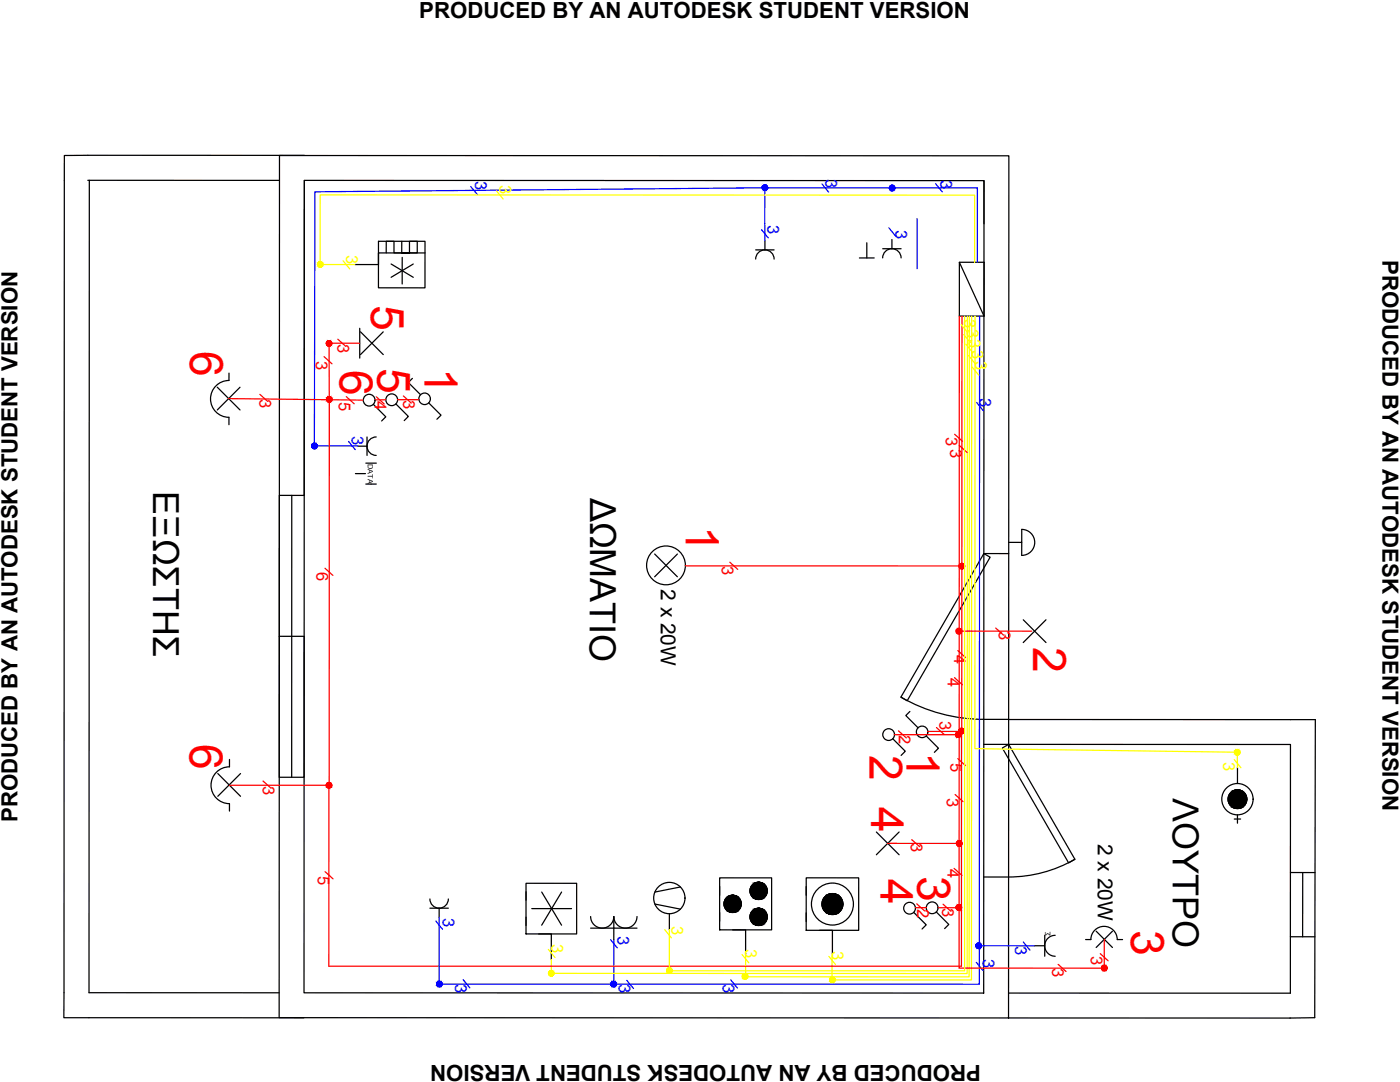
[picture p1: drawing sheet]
<svg xmlns="http://www.w3.org/2000/svg" width="279mm" height="216mm" viewBox="0 0 279 216" stroke-linecap="round" stroke-linejoin="round" font-family="sans-serif">
<defs><g id="words">
<text font-size="11" x="105.1" y="185.9">*</text>
<g font-size="9.2" fill="#f00">
<text x="74.1" y="60.9" transform="rotate(90 74.1 60.9)">5</text>
<text x="37.9" y="69.9" transform="rotate(90 37.9 69.9)">6</text>
<text x="67.8" y="73.8" transform="rotate(90 67.8 73.8)">6</text>
<text x="75.3" y="73.4" transform="rotate(90 75.3 73.4)">5</text>
<text x="84.7" y="73.5" transform="rotate(90 84.7 73.5)">1</text>
<text x="136.9" y="104.9" transform="rotate(90 136.9 104.9)">1</text>
<text x="206.2" y="129" transform="rotate(90 206.2 129)">2</text>
<text x="37.9" y="148.4" transform="rotate(90 37.9 148.4)">6</text>
<text x="180.9" y="150" transform="rotate(90 180.9 150)">1</text>
<text x="173.5" y="150.6" transform="rotate(90 173.5 150.6)">2</text>
<text x="173.8" y="161.1" transform="rotate(90 173.8 161.1)">4</text>
<text x="175.7" y="175.4" transform="rotate(90 175.7 175.4)">4</text>
<text x="183.1" y="174.8" transform="rotate(90 183.1 174.8)">3</text>
<text x="225.8" y="185.5" transform="rotate(90 225.8 185.5)">3</text>
</g>
<g font-size="7.2">
<text x="30.6" y="98" transform="rotate(90 30.6 98)">ΕΞΩΣΤΗΣ</text>
<text x="117.8" y="99.3" transform="rotate(90 117.8 99.3)">ΔΩΜΑΤΙΟ</text>
<text x="234" y="159.2" transform="rotate(90 234 159.2)">ΛΟΥΤΡΟ</text>
</g>
<g font-size="4.4">
<text x="83.7" y="3.5">PRODUCED BY AN AUTODESK STUDENT VERSION</text>
<text x="275.9" y="51.9" transform="rotate(90 275.9 51.9)">PRODUCED BY AN AUTODESK STUDENT VERSION</text>
<text x="3.5" y="164" transform="rotate(-90 3.5 164)">PRODUCED BY AN AUTODESK STUDENT VERSION</text>
<text x="195.8" y="212.4" transform="rotate(180 195.8 212.4)">PRODUCED BY AN AUTODESK STUDENT VERSION</text>
</g>
<g font-size="4.2">
<text x="131.9" y="117.6" transform="rotate(90 131.9 117.6)">2 x 20W</text>
<text x="219.1" y="168.4" transform="rotate(90 219.1 168.4)">2 x 20W</text>
</g>
<g font-size="3.3" fill="#00f">
<text x="164.7" y="35.8" transform="rotate(90 164.7 35.8)">3</text>
<text x="187.7" y="35.9" transform="rotate(90 187.7 35.9)">3</text>
<text x="94.8" y="36" transform="rotate(90 94.8 36)">3</text>
<text x="153.2" y="44.9" transform="rotate(90 153.2 44.9)">3</text>
<text x="178.7" y="46" transform="rotate(90 178.7 46)">3</text>
<text x="195.4" y="79.5" transform="rotate(90 195.4 79.5)">3</text>
<text x="70.2" y="87" transform="rotate(90 70.2 87)">3</text>
<text x="88.3" y="183.1" transform="rotate(90 88.3 183.1)">3</text>
<text x="123.2" y="186.8" transform="rotate(90 123.2 186.8)">3</text>
<text x="196.2" y="191.4" transform="rotate(90 196.2 191.4)">3</text>
<text x="202.6" y="188.7" transform="rotate(90 202.6 188.7)">3</text>
<text x="90.8" y="196.3" transform="rotate(90 90.8 196.3)">3</text>
<text x="123.5" y="196.4" transform="rotate(90 123.5 196.4)">3</text>
<text x="144.2" y="196.3" transform="rotate(90 144.2 196.3)">3</text>
</g>
<g font-size="3.3" fill="#ff0">
<text x="99.7" y="36.9" transform="rotate(90 99.7 36.9)">3</text>
<text x="69.1" y="50.9" transform="rotate(90 69.1 50.9)">3</text>
<text x="192.4" y="63.6" transform="rotate(90 192.4 63.6)">33</text>
<text x="193.4" y="67.5" transform="rotate(90 193.4 67.5)">33</text>
<text x="194.6" y="72.1" transform="rotate(90 194.6 72.1)">3</text>
<text x="244.1" y="152" transform="rotate(90 244.1 152)">3</text>
<text x="134" y="184.8" transform="rotate(90 134 184.8)">3</text>
<text x="110.1" y="188.3" transform="rotate(90 110.1 188.3)">3</text>
<text x="148.7" y="189.4" transform="rotate(90 148.7 189.4)">3</text>
<text x="166" y="189.7" transform="rotate(90 166 189.7)">3</text>
</g>
<g font-size="3.3" fill="#f00">
<text x="63.1" y="72" transform="rotate(90 63.1 72)">3</text>
<text x="67.4" y="68.6" transform="rotate(90 67.4 68.6)">3</text>
<text x="51.8" y="79.6" transform="rotate(90 51.8 79.6)">3</text>
<text x="67.6" y="80.1" transform="rotate(90 67.6 80.1)">5</text>
<text x="74.8" y="80.1" transform="rotate(90 74.8 80.1)">4</text>
<text x="80.5" y="79.8" transform="rotate(90 80.5 79.8)">3</text>
<text x="188.7" y="87.3" transform="rotate(90 188.7 87.3)">3</text>
<text x="189.6" y="89.5" transform="rotate(90 189.6 89.5)">3</text>
<text x="144.1" y="112.9" transform="rotate(90 144.1 112.9)">3</text>
<text x="63.1" y="114.1" transform="rotate(90 63.1 114.1)">6</text>
<text x="199.3" y="126" transform="rotate(90 199.3 126)">3</text>
<text x="190.4" y="130.6" transform="rotate(90 190.4 130.6)">4</text>
<text x="189.2" y="135.3" transform="rotate(90 189.2 135.3)">4</text>
<text x="187.5" y="143.8" transform="rotate(90 187.5 143.8)">3</text>
<text x="179.4" y="146.8" transform="rotate(90 179.4 146.8)">2</text>
<text x="189.7" y="152.3" transform="rotate(90 189.7 152.3)">5</text>
<text x="52.4" y="156.7" transform="rotate(90 52.4 156.7)">3</text>
<text x="189" y="159.2" transform="rotate(90 189 159.2)">3</text>
<text x="181.8" y="168.2" transform="rotate(90 181.8 168.2)">3</text>
<text x="189.1" y="173.3" transform="rotate(90 189.1 173.3)">4</text>
<text x="63.4" y="174.9" transform="rotate(90 63.4 174.9)">5</text>
<text x="183" y="181.3" transform="rotate(90 183 181.3)">2</text>
<text x="188" y="181.1" transform="rotate(90 188 181.1)">3</text>
<text x="217.7" y="190.7" transform="rotate(90 217.7 190.7)">3</text>
<text x="210" y="193.3" transform="rotate(90 210 193.3)">3</text>
</g>
<text font-size="1.5" x="73.4" y="92.6" transform="rotate(90 73.4 92.6)">DATA</text>
<text font-size="1.4" x="209.6" y="186.7" transform="rotate(-90 209.6 186.7)">Σ</text>
</g></defs>
<!-- layer: 0 -->
<g fill="none" stroke="#000" stroke-width=".25">
<path d="M17.5 36h38.3M17.8 36v162.1h37.9M55.8 31l145.5 .1v172h-145.6zM60.7 36h135.7l-.1 162.2-135.6-.1zM60.7 36v62.9l-5-.1v56.3h5v-28.1h-5M60.7 31h-47.9l-.1 172.1h48M196.4 36v8.7M58.2 98.8v56.3M196.3 110.5l1.3 .7-16.6 28.6-1.2-.7zM196.3 110.5h5M179.8 139.1a33.1 33.1 0 0 0 16.5 4.4h5M196.3 148.5h5"/>
<path d="M200 149.3l1.3-.8 13.2 23-1.2 .7zM201.3 148.5l56.2 .1v49.6h-56.2M201.3 143.6h61.2l-.1 59.5h-5M196.3 175h5M214.5 171.5a26.5 26.5 0 0 1-13.2 3.5M257.5 174.1h4.9M260 174.1v12.8M257.5 186.9h4.9M201.3 203.1h56.2"/>
</g>
<g fill="none" stroke="#000" stroke-width=".25">
<path d="M75.5 48.1h9.3v9.3h-9.3zM78.1 52.7l4.4 2.6M80.2 48.1v2.4h1.5v-2.4h1.6v2.4h-4.7v-2.4h-1.5v2.4M80.3 51.4v5.3M82.5 52.7l-4.4 2.6M84.8 50.5h-9.3v2.3h-4.7M150.8 51.7a1.84 1.84 0 0 1 1.9-1.8 1.84 1.84 0 0 1 1.8 1.8M152.7 48v1.9h-1.9M152.7 49.9h1.8M171.5 51.5h3M173 48.5v3M176.2 51.5a1.84 1.84 0 0 1 1.8-1.9 1.84 1.84 0 0 1 1.8 1.9"/>
<path d="M178 47.8v1.8h-1.8M178 49.6h1.8M191.5 52.3l4.9 10.8M196.4 52.3h-4.9v10.8h4.9M196.4 52.3v10.8M43.4 77.3l4.5 4.5M45.7 74.4v1.5a3.7 3.7 0 0 0-3.7 3.7 3.7 3.7 0 0 0 3.7 3.7v1.4M47.9 77.3l-4.5 4.5M71.8 65.5v6M72 66.2l4.5 4.6M76.5 66.2l-4.6 4.5M82.3 75.5l-.8 .8 2.4 2.5"/>
<path d="M70.9 94.5h2M71.4 89h1.8v1.9M73 96.6h2.1M73 92.4h2.1M73.2 87.2v1.8M74.5 80.7l2.5 2.5-.8 .8M75.1 87.2a1.84 1.84 0 0 0-1.9 1.8 1.84 1.84 0 0 0 1.9 1.9M79 80.6l2.5 2.5-.8 .8M85.6 80.4l2.4 2.4-.8 .9M130.7 110.5l4.5 4.6M135.2 110.6l-4.6 4.5M201.3 108.2h2.6v-2.6a2.6 2.6 0 0 1 2.6 2.6 2.6 2.6 0 0 1-2.6 2.6v-2.6"/>
<path d="M204.2 123.7l4.6 4.5M208.8 123.7l-4.6 4.5M43.5 154.4l4.5 4.5M45.8 151.5v1.5a3.7 3.7 0 0 0-3.7 3.7 3.7 3.7 0 0 0 3.7 3.7v1.4M48 154.4l-4.5 4.5M178.2 147.4l2.5 2.5-.9 .8M181.6 142l-.8 .8 2.4 2.4M184.8 146.9l2.5 2.4-.8 .8M247 153.2v3.1M85.8 179.4a1.84 1.84 0 0 0 1.8 1.8 1.84 1.84 0 0 0 1.9-1.8M135.8 177l-5.1 1M143.6 175.2h10.4v10.3h-10.4z"/>
<path d="M143.6 176.9v1.7M160.9 176.9v1.8M160.9 175.2h10.5v10.4h-10.5zM174.9 166l4.5 4.6M179.4 166l-4.5 4.6M246.3 163.4h1.3M247 162.6v1.7M85.8 181.2h3.7M87.6 181.2v1.9M107.5 186.4h2.5v5.1M117.9 182.9a2.32 2.32 0 0 0 2.3 2.3 2.32 2.32 0 0 0 2.3-2.3v4.6M117.9 185.2h9.2"/>
<path d="M122.5 182.9a2.32 2.32 0 0 0 2.3 2.3 2.32 2.32 0 0 0 2.3-2.3M130.7 180.4l5.1 1M133.6 182.3v3.2M143.6 182.1v1.7M146.2 185.5h2.6v5.3M160.9 182.1v1.8M163.5 185.6h2.6v5.3M182.4 182l2.4 2.5-.8 .9M186.9 182l2.5 2.5-.9 .8M206.4 188.7h2.1v2.1M208.5 186.6v2.1M210.6 186.6a2.09 2.09 0 0 0-2.1 2.1 2.09 2.09 0 0 0 2.1 2.1"/>
<path d="M216.7 187.5h1M217.7 187.5a2.63 2.63 0 0 1 2.6-2.7 2.63 2.63 0 0 1 2.7 2.7h1M218.8 185.8l3.2 3.3M222 185.8l-3.2 3.3"/>
<circle cx="73.7" cy="79.8" r="1.17"/>
<circle cx="78.2" cy="79.8" r="1.17"/>
<circle cx="84.7" cy="79.6" r="1.15"/>
<circle cx="132.9" cy="112.8" r="3.9"/>
<circle cx="177.3" cy="146.6" r="1.17"/>
<circle cx="184" cy="146" r="1.15"/>
<circle cx="247" cy="159.5" r="3.1"/>
<circle cx="247" cy="159.5" r="1.88"/>
<circle cx="133.6" cy="179.2" r="3.1"/>
<circle cx="151.4" cy="177.8" r="1.73"/>
<circle cx="146.2" cy="180.4" r="1.73"/>
<circle cx="151.4" cy="183" r="1.73"/>
<circle cx="166.1" cy="180.4" r="4.2"/>
<circle cx="166.1" cy="180.4" r="2.09"/>
<circle cx="181.5" cy="181.2" r="1.17"/>
<circle cx="186" cy="181.1" r="1.17"/>
</g>
<g fill="#000" stroke="#000" stroke-width=".2">
<path d="M246.8 157.6h.4zM165.9 178.3h.4zM246.6 161.3h.8zM165.7 182.5h.8z"/>
<path d="M246.8 157.6h.6zM246.6 157.6h.8z"/>
<path d="M246.6 157.6l.9 .1zM246.4 157.7h1.1z"/>
<path d="M246.4 157.7l1.3 .1zM246.2 157.8h1.5z"/>
<path d="M246.2 157.8h1.7zM246 157.8h1.9z"/>
<path d="M246 157.8l2.1 .2zM245.9 158l.1-.2 2.1 .2z"/>
<path d="M245.9 158l2.3 .1-.1-.1zM245.7 158.1l.2-.1 2.3 .1z"/>
<path d="M245.7 158.1l2.7 .1-.2-.1zM245.7 158.1l2.7 .1h-2.8z"/>
<path d="M245.6 158.2l2.9 .2-.1-.2zM245.6 158.2l2.9 .2h-3.1z"/>
<path d="M245.4 158.4l3.2 .1-.1-.1zM245.4 158.4l3.2 .1h-3.3z"/>
<path d="M245.3 158.5l3.4 .2-.1-.2zM245.3 158.5l3.4 .2h-3.5z"/>
<path d="M245.2 158.7l3.5 .2v-.2zM245.2 158.7l3.5 .2h-3.5z"/>
<path d="M245.2 158.9l3.6 .2-.1-.2zM245.2 158.9l3.6 .2h-3.7z"/>
<path d="M245.1 159.1l3.7 .2v-.2zM245.1 159.1l3.7 .2h-3.7z"/>
<path d="M245.1 159.9l3.6 .1 .1-.1zM245.1 159.9l3.6 .1h-3.5z"/>
<path d="M245.1 159.3l3.7 .2v-.2zM245.1 159.3l3.7 .2h-3.7z"/>
<path d="M245.1 159.7l3.7 .2v-.2zM245.1 159.7l3.7 .2h-3.7z"/>
<path d="M245.1 159.5l3.7 .2v-.2zM245.1 159.5l3.7 .2h-3.7z"/>
<path d="M146.1 178.6l.4 .1zM145.9 178.7h.6z"/>
<path d="M145.9 178.7h.8zM145.7 178.7h1z"/>
<path d="M145.7 178.7h1.2zM145.6 178.7h1.3z"/>
<path d="M145.6 178.7l1.4 .1zM145.4 178.8h1.6z"/>
<path d="M145.4 178.8l1.8 .1zM145.2 178.9l.2-.1 1.8 .1z"/>
<path d="M145.2 178.9l2.1 .1-.1-.1zM145.1 179l.1-.1 2.1 .1z"/>
<path d="M145.1 179l2.4 .2-.2-.2zM145 179.2l.1-.2 2.4 .2z"/>
<path d="M145 179.2l2.6 .1-.1-.1zM145 179.2l2.6 .1h-2.8z"/>
<path d="M144.8 179.3l2.9 .2-.1-.2zM144.8 179.3l2.9 .2h-3z"/>
<path d="M144.7 179.5l3.1 .1-.1-.1zM144.7 179.5l3.1 .1h-3.2z"/>
<path d="M144.6 179.6l3.2 .2v-.2zM144.6 179.6l3.2 .2h-3.2z"/>
<path d="M144.6 179.8l3.3 .2-.1-.2zM144.6 179.8l3.3 .2h-3.4z"/>
<path d="M144.5 180l3.4 .2v-.2zM144.5 180l3.4 .2h-3.4z"/>
<path d="M151.3 176l.4 .1zM151.1 176.1h.6z"/>
<path d="M151.1 176.1h.8zM150.9 176.1h1z"/>
<path d="M151.1 179.5h.6zM151.1 179.5h.4z"/>
<path d="M150.9 176.1l1.1 .1zM150.8 176.2h1.2z"/>
<path d="M150.9 179.4h1zM150.9 179.4l.8 .1z"/>
<path d="M150.8 176.2h1.4zM150.6 176.2h1.6z"/>
<path d="M150.8 179.4h1.2zM150.8 179.4h1.1z"/>
<path d="M150.6 176.2l1.8 .1zM150.4 176.3l.2-.1 1.8 .1z"/>
<path d="M150.6 179.3h1.6zM150.6 179.3l1.4 .1z"/>
<path d="M150.4 176.3l2.1 .1-.1-.1zM150.3 176.4l.1-.1 2.1 .1z"/>
<path d="M150.4 179.2h2zM150.4 179.2l1.8 .1z"/>
<path d="M150.3 176.4l2.4 .2-.2-.2zM150.1 176.6l.2-.2 2.4 .2z"/>
<path d="M150.3 179.1l2.1 .1 .1-.1zM150.3 179.1l2.1 .1h-2z"/>
<path d="M150.1 176.6l2.7 .1-.1-.1zM150.1 176.6l2.7 .1h-2.8z"/>
<path d="M150.1 179l2.4 .1 .2-.1zM150.1 179l2.4 .1h-2.2z"/>
<path d="M150 176.7l2.9 .2-.1-.2zM150 176.7l2.9 .2h-3z"/>
<path d="M150 178.8l2.7 .2 .1-.2zM150 178.8l2.7 .2h-2.6z"/>
<path d="M149.9 176.9l3.1 .1-.1-.1zM149.9 176.9l3.1 .1h-3.2z"/>
<path d="M149.9 178.7l2.9 .1 .1-.1zM149.9 178.7l2.9 .1h-2.8z"/>
<path d="M149.8 177l3.2 .2v-.2zM149.8 177l3.2 .2h-3.2z"/>
<path d="M149.8 178.5l3.1 .2 .1-.2zM149.8 178.5l3.1 .2h-3z"/>
<path d="M149.8 177.2l3.3 .2-.1-.2zM149.8 177.2l3.3 .2h-3.4z"/>
<path d="M149.8 178.3l3.2 .2v-.2zM149.8 178.3l3.2 .2h-3.2z"/>
<path d="M149.7 177.4l3.4 .2v-.2zM149.7 177.4l3.4 .2h-3.4z"/>
<path d="M149.7 178.1l3.3 .2 .1-.2zM149.7 178.1l3.3 .2h-3.2z"/>
<path d="M149.7 177.6l3.4 .2v-.2zM149.7 177.6l3.4 .2h-3.4z"/>
<path d="M149.7 178l3.4 .1v-.1zM149.7 178l3.4 .1h-3.4z"/>
<path d="M149.7 177.8l3.4 .2v-.2zM149.7 177.8l3.4 .2h-3.4z"/>
<path d="M165.9 178.3h.6zM165.7 178.3h.8z"/>
<path d="M165.7 178.3l1 .1zM165.5 178.4h1.2z"/>
<path d="M165.5 178.4l1.4 .1zM165.3 178.5h1.6z"/>
<path d="M165.3 178.5l1.8 .1zM165.1 178.6h2z"/>
<path d="M165.1 178.6l2.2 .1zM165 178.7l.1-.1 2.2 .1z"/>
<path d="M165 178.7l2.5 .1-.2-.1zM164.8 178.8l.2-.1 2.5 .1z"/>
<path d="M164.8 178.8l2.8 .1-.1-.1zM164.7 178.9l.1-.1 2.8 .1z"/>
<path d="M164.7 178.9l3.1 .2-.2-.2zM164.7 178.9l3.1 .2h-3.3z"/>
<path d="M164.5 179.1l3.4 .1-.1-.1zM164.5 179.1l3.4 .1h-3.5z"/>
<path d="M164.4 179.2l3.6 .2-.1-.2zM164.4 179.2l3.6 .2h-3.7z"/>
<path d="M164.3 179.4l3.8 .2-.1-.2zM164.3 179.4l3.8 .2h-3.9z"/>
<path d="M164.2 179.6l3.9 .2v-.2zM164.2 179.6l3.9 .2h-4z"/>
<path d="M164.1 179.8l4.1 .2-.1-.2zM164.1 179.8l4.1 .2h-4.1z"/>
<path d="M164.1 180l4.1 .2v-.2zM164.1 180l4.1 .2h-4.2z"/>
<path d="M246.6 161.3h.6zM246.8 161.3h.4z"/>
<path d="M246.4 161.3h1.1zM246.4 161.3h1z"/>
<path d="M246.2 161.2h1.5zM246.2 161.2l1.3 .1z"/>
<path d="M246 161.1h1.9zM246 161.1l1.7 .1z"/>
<path d="M245.9 161l2 .1 .2-.1zM245.9 161l2 .1h-1.9z"/>
<path d="M245.7 160.9l2.4 .1 .1-.1zM245.7 160.9l2.4 .1h-2.2z"/>
<path d="M245.6 160.7l2.6 .2 .2-.2zM245.6 160.7l2.6 .2h-2.5z"/>
<path d="M245.4 160.6l3 .1 .1-.1zM245.4 160.6l3 .1h-2.8z"/>
<path d="M245.3 160.4l3.2 .2 .1-.2zM245.3 160.4l3.2 .2h-3.1z"/>
<path d="M245.2 160.2l3.4 .2 .1-.2zM245.2 160.2l3.4 .2h-3.3z"/>
<path d="M245.2 160l3.5 .2v-.2zM245.2 160l3.5 .2h-3.5z"/>
<path d="M145.9 182.1h.6zM145.9 182.1h.4z"/>
<path d="M145.7 182h1zM145.7 182l.8 .1z"/>
<path d="M145.6 182h1.3zM145.6 182h1.1z"/>
<path d="M145.4 181.9h1.6zM145.4 181.9l1.5 .1z"/>
<path d="M145.2 181.8h2zM145.2 181.8l1.8 .1z"/>
<path d="M145.1 181.7l2.1 .1 .1-.1zM145.1 181.7l2.1 .1h-2z"/>
<path d="M145 181.5l2.3 .2 .2-.2zM145 181.5l2.3 .2h-2.2z"/>
<path d="M144.8 181.4l2.7 .1 .1-.1zM144.8 181.4l2.7 .1h-2.5z"/>
<path d="M144.7 181.3l2.9 .1 .1-.1zM144.7 181.3l2.9 .1h-2.8z"/>
<path d="M144.6 181.1l3.1 .2 .1-.2zM144.6 181.1l3.1 .2h-3z"/>
<path d="M144.6 180.9l3.2 .2v-.2zM144.6 180.9l3.2 .2h-3.2z"/>
<path d="M144.5 180.7l3.3 .2 .1-.2zM144.5 180.7l3.3 .2h-3.2z"/>
<path d="M144.5 180.2l3.4 .2v-.2zM144.5 180.2l3.4 .2h-3.4z"/>
<path d="M144.5 180.5l3.4 .2v-.2zM144.5 180.5l3.4 .2h-3.4z"/>
<path d="M144.5 180.4l3.4 .1v-.1zM144.5 180.4l3.4 .1h-3.4z"/>
<path d="M151.3 181.2h.4zM151.1 181.2h.6z"/>
<path d="M151.1 181.2l.8 .1zM150.9 181.3h1z"/>
<path d="M151.1 184.7h.6zM151.1 184.7h.4z"/>
<path d="M150.9 181.3h1.1zM150.8 181.3h1.2z"/>
<path d="M150.9 184.6h1zM150.9 184.6l.8 .1z"/>
<path d="M150.8 181.3l1.4 .1zM150.6 181.4h1.6z"/>
<path d="M150.8 184.6h1.2zM150.8 184.6h1.1z"/>
<path d="M150.6 181.4l1.8 .1zM150.4 181.5h2z"/>
<path d="M150.6 184.5h1.6zM150.6 184.5l1.4 .1z"/>
<path d="M150.4 181.5l2.1 .1-.1-.1zM150.3 181.6l.1-.1 2.1 .1z"/>
<path d="M150.4 184.4h2zM150.4 184.4l1.8 .1z"/>
<path d="M150.3 181.6l2.4 .2-.2-.2zM150.1 181.8l.2-.2 2.4 .2z"/>
<path d="M150.3 184.3l2.1 .1 .1-.1zM150.3 184.3l2.1 .1h-2z"/>
<path d="M150.1 181.8l2.7 .1-.1-.1zM150.1 181.8l2.7 .1h-2.8z"/>
<path d="M150.1 184.1l2.4 .2 .2-.2zM150.1 184.1l2.4 .2h-2.2z"/>
<path d="M150 181.9l2.9 .2-.1-.2zM150 181.9l2.9 .2h-3z"/>
<path d="M150 184l2.7 .1 .1-.1zM150 184l2.7 .1h-2.6z"/>
<path d="M149.9 182.1l3.1 .1-.1-.1zM149.9 182.1l3.1 .1h-3.2z"/>
<path d="M149.9 183.8l2.9 .2 .1-.2zM149.9 183.8l2.9 .2h-2.8z"/>
<path d="M149.8 182.2l3.2 .2v-.2zM149.8 182.2l3.2 .2h-3.2z"/>
<path d="M149.8 183.7l3.1 .1 .1-.1zM149.8 183.7l3.1 .1h-3z"/>
<path d="M149.8 182.4l3.3 .2-.1-.2zM149.8 182.4l3.3 .2h-3.4z"/>
<path d="M149.8 183.5l3.2 .2v-.2zM149.8 183.5l3.2 .2h-3.2z"/>
<path d="M149.7 182.6l3.4 .2v-.2zM149.7 182.6l3.4 .2h-3.4z"/>
<path d="M149.7 183.3l3.3 .2 .1-.2zM149.7 183.3l3.3 .2h-3.2z"/>
<path d="M149.7 182.8l3.4 .2v-.2zM149.7 182.8l3.4 .2h-3.4z"/>
<path d="M149.7 183.1l3.4 .2v-.2zM149.7 183.1l3.4 .2h-3.4z"/>
<path d="M149.7 183l3.4 .1v-.1zM149.7 183l3.4 .1h-3.4z"/>
<path d="M165.7 182.5h.6zM165.9 182.5h.4z"/>
<path d="M165.5 182.4h1.2zM165.5 182.4l1 .1z"/>
<path d="M165.3 182.3h1.6zM165.3 182.3l1.4 .1z"/>
<path d="M165.1 182.2h2zM165.1 182.2l1.8 .1z"/>
<path d="M165 182.1l2.1 .1 .2-.1zM165 182.1l2.1 .1z"/>
<path d="M164.8 182l2.5 .1 .2-.1zM164.8 182l2.5 .1h-2.3z"/>
<path d="M164.7 181.9l2.8 .1 .1-.1zM164.7 181.9l2.8 .1h-2.7z"/>
<path d="M164.5 181.7l3.1 .2 .2-.2zM164.5 181.7l3.1 .2h-2.9z"/>
<path d="M164.4 181.6l3.4 .1 .1-.1zM164.4 181.6l3.4 .1h-3.3z"/>
<path d="M164.3 181.4l3.6 .2 .1-.2zM164.3 181.4l3.6 .2h-3.5z"/>
<path d="M164.2 181.2l3.8 .2 .1-.2zM164.2 181.2l3.8 .2h-3.7z"/>
<path d="M164.1 181l4 .2v-.2zM164.1 181l4 .2h-3.9z"/>
<path d="M164.1 180.8l4 .2 .1-.2zM164.1 180.8l4 .2h-4z"/>
<path d="M164 180.2l4.2 .2v-.2zM164 180.2l4.2 .2h-4.2z"/>
<path d="M164 180.6l4.2 .2v-.2zM164 180.6l4.2 .2h-4.1z"/>
<path d="M164 180.4l4.2 .2v-.2zM164 180.4l4.2 .2h-4.2z"/>
</g>
<!-- layer: 0 -->
<g fill="none" stroke="#00f" stroke-width=".25">
<path d="M93.9 37.2l1.4 1.6M152.6 37.5l.1 10.5M164 36.7l1.4 1.6M186.7 36.6l1.3 1.7M152 45.8l1.3 1.7M177.4 45.4l1.3 1.7M183 43.6v10M195.1 52.3v-14.8h-42.6l-89.6 .8-.2 50.7h8.7M195.5 63.1l-.1 133.3h-107.8v-13.3M69.6 88.1l1.3 1.6M194.9 80.3l1.3 1.6M87 183.8l1.3 1.6"/>
<path d="M92.4 195.5l1.4 1.6M121.9 187.5l1.3 1.6M122.5 187.5v8.9M125.1 195.6l1.3 1.6M145.8 195.5l1.4 1.7M194.8 192l1.4 1.7M195.4 188.7h11M204.2 188l1.3 1.6"/>
</g>
<g fill="#00f" stroke="#00f" stroke-width=".2">
<path d="M152.7 37.4l-.1 .6h.2zM152.7 37.4l.2 .6h-.1zM152.7 37.4l.2 .6 .1-.1z"/>
<path d="M152.7 37.4l.3 .5h.1zM152.7 37.4l.4 .4v.1zM152.7 37.4l.4 .4 .1-.1z"/>
<path d="M152.7 37.4l.5 .3v-.1zM152.7 37.4h.5v.2zM152.7 37.4h.5v-.1z"/>
<path d="M152.7 37.4l.5-.1v-.1zM152.7 37.4l.4-.3 .1 .1zM152.7 37.4l.4-.3z"/>
<path d="M153 37l-.3 .4 .4-.3zM152.9 36.9l.1 .1-.3 .4zM152.8 36.9l-.1 .5 .2-.5z"/>
<path d="M152.7 36.9v.5l.1-.5zM152.5 36.9h.2v.5zM152.4 36.9l.3 .5-.2-.5z"/>
<path d="M152.3 37l.4 .4-.3-.5zM152.3 37.1v-.1l.4 .4zM152.3 37.1h-.1l.5 .3z"/>
<path d="M152.2 37.1l-.1 .1 .6 .2zM152.1 37.2l.6 .2-.6-.1zM152.1 37.3v.1h.6z"/>
<path d="M152.1 37.4v.2l.6-.2zM152.1 37.6l.6-.2-.6 .3zM152.1 37.7l.1 .1 .5-.4z"/>
<path d="M152.2 37.8h.1l.4-.4zM152.3 37.8l.4-.4-.4 .5zM152.7 37.4l-.4 .5 .1 .1z"/>
<path d="M152.7 37.4l-.3 .6h.1zM152.7 37.4l-.1 .6h-.1z"/>
<path d="M178 37.5v.6h.2zM178 37.5l.3 .5-.1 .1zM178 37.5l.3 .5h.1z"/>
<path d="M178 37.5l.4 .5v-.1zM178 37.5l.5 .3-.1 .1zM178 37.5l.5 .3 .1-.1z"/>
<path d="M178 37.5l.6 .2v-.1zM178 37.5h.6v.1zM178 37.5h.6v-.1z"/>
<path d="M178 37.5l.6-.1v-.1zM178 37.5l.5-.3 .1 .1zM178 37.5l.5-.3-.1-.1z"/>
<path d="M178.4 37l-.4 .5 .4-.4zM178.3 37h.1l-.4 .5zM178.2 37l-.2 .5 .3-.5z"/>
<path d="M178 36.9v.6l.2-.5zM177.9 37l.1-.1v.6zM177.8 37l.2 .5-.1-.5z"/>
<path d="M177.7 37l.3 .5-.2-.5zM177.6 37.1l.1-.1 .3 .5zM177.6 37.1v.1l.4 .3z"/>
<path d="M177.6 37.2l-.1 .1 .5 .2zM177.5 37.3l.5 .2-.5-.1zM177.5 37.4v.1h.5z"/>
<path d="M177.5 37.5v.1l.5-.1zM177.5 37.6l.5-.1-.5 .2zM177.5 37.7l.1 .1 .4-.3z"/>
<path d="M177.6 37.8v.1l.4-.4zM177.6 37.9l.4-.4-.3 .5zM178 37.5l-.3 .5h.1z"/>
<path d="M178 37.5l-.2 .5 .1 .1zM178 37.5v.6h-.1z"/>
<path d="M62.7 89v.6h.2zM62.7 89l.3 .5-.1 .1zM62.7 89l.3 .5h.1z"/>
<path d="M62.7 89l.4 .5v-.1zM62.7 89l.5 .3-.1 .1zM62.7 89l.5 .3 .1-.1z"/>
<path d="M62.7 89l.6 .2v-.1zM62.7 89h.6v.1zM62.7 89h.6v-.1z"/>
<path d="M62.7 89l.6-.1v-.1zM62.7 89l.5-.3 .1 .1zM62.7 89l.5-.3-.1-.1z"/>
<path d="M63.1 88.5l-.4 .5 .4-.4zM63 88.5h.1l-.4 .5zM62.9 88.4l-.2 .6 .3-.5z"/>
<path d="M62.7 88.4v.6l.2-.6zM62.6 88.4h.1v.6zM62.5 88.5l.2 .5-.1-.6z"/>
<path d="M62.4 88.5l.3 .5-.2-.5zM62.3 88.6l.1-.1 .3 .5zM62.3 88.6v.1l.4 .3z"/>
<path d="M62.3 88.7l-.1 .1 .5 .2zM62.2 88.8l.5 .2-.5-.1zM62.2 88.9v.1h.5z"/>
<path d="M62.2 89v.1l.5-.1zM62.2 89.1l.5-.1-.5 .2zM62.2 89.2l.1 .1 .4-.3z"/>
<path d="M62.3 89.3v.1l.4-.4zM62.3 89.4l.4-.4-.3 .5zM62.7 89l-.3 .5h.1z"/>
<path d="M62.7 89l-.2 .5 .1 .1zM62.7 89v.6h-.1z"/>
<path d="M87.7 196.3v.6h.1zM87.7 196.3l.2 .6h-.1zM87.7 196.3l.2 .6 .1-.1z"/>
<path d="M87.7 196.3l.3 .5 .1-.1zM87.7 196.3l.5 .4h-.1zM87.7 196.3l.5 .4v-.1z"/>
<path d="M87.7 196.3l.5 .3v-.1zM87.7 196.3h.5v.2zM87.7 196.3h.5v-.1z"/>
<path d="M87.7 196.3l.5-.1v-.1zM87.7 196.3l.5-.3v.1zM87.7 196.3l.5-.3h-.1z"/>
<path d="M88 195.9l-.3 .4 .4-.3zM87.9 195.8l.1 .1-.3 .4zM87.8 195.8l-.1 .5 .2-.5z"/>
<path d="M87.7 195.8v.5l.1-.5zM87.6 195.8h.1v.5zM87.5 195.8l.2 .5-.1-.5z"/>
<path d="M87.4 195.9l.3 .4-.2-.5zM87.3 196l.1-.1 .3 .4zM87.3 196h-.1l.5 .3z"/>
<path d="M87.2 196v.1l.5 .2zM87.2 196.1l.5 .2-.6-.1zM87.1 196.2v.1h.6z"/>
<path d="M87.1 196.3v.2l.6-.2zM87.1 196.5l.6-.2-.5 .3zM87.2 196.6v.1l.5-.4z"/>
<path d="M87.2 196.7h.1l.4-.4zM87.7 196.3l-.3 .5-.1-.1zM87.7 196.3l-.3 .5 .1 .1z"/>
<path d="M87.7 196.3l-.2 .6h.1zM87.7 196.3v.6h-.1z"/>
<path d="M195.3 188.7v.6h.1zM195.3 188.7l.2 .5-.1 .1zM195.3 188.7l.2 .5h.1z"/>
<path d="M195.3 188.7l.3 .5 .1-.1zM195.3 188.7l.5 .3-.1 .1zM195.3 188.7l.5 .3v-.1z"/>
<path d="M195.3 188.7l.5 .2 .1-.1zM195.3 188.7h.6v.1zM195.3 188.7h.6v-.1z"/>
<path d="M195.3 188.7l.6-.1-.1-.1zM195.3 188.7l.5-.3v.1zM195.3 188.7l.5-.3-.1-.1z"/>
<path d="M195.6 188.3l-.3 .4 .4-.4zM195.5 188.2l.1 .1-.3 .4zM195.4 188.2l-.1 .5 .2-.5z"/>
<path d="M195.3 188.2v.5l.1-.5zM195.2 188.2h.1v.5zM195.1 188.2l.2 .5-.1-.5z"/>
<path d="M195 188.3l.3 .4-.2-.5zM194.9 188.3h.1l.3 .4zM194.9 188.3v.1l.4 .3z"/>
<path d="M194.9 188.4l-.1 .1 .5 .2zM194.8 188.5l.5 .2-.5-.1zM194.8 188.6v.1h.5z"/>
<path d="M194.8 188.7v.1l.5-.1zM194.8 188.8l.5-.1-.5 .2zM194.8 188.9l.1 .1 .4-.3z"/>
<path d="M194.9 189v.1l.4-.4zM195.3 188.7l-.3 .5-.1-.1zM195.3 188.7l-.3 .5h.1z"/>
<path d="M195.3 188.7l-.2 .5 .1 .1zM195.3 188.7v.6h-.1z"/>
<path d="M122.4 196.4v.5h.2zM122.4 196.4l.3 .5h-.1zM122.4 196.4l.3 .5 .1-.1z"/>
<path d="M122.4 196.4l.4 .4zM122.4 196.4l.5 .3-.1 .1zM122.4 196.4l.5 .3 .1-.1z"/>
<path d="M122.4 196.4l.6 .2v-.1zM122.4 196.4h.6v.1zM122.4 196.4h.6v-.1z"/>
<path d="M122.4 196.4l.6-.1v-.1zM122.4 196.4l.5-.3 .1 .1zM122.4 196.4l.5-.3-.1-.1z"/>
<path d="M122.8 195.9l-.4 .5 .4-.4zM122.7 195.8l.1 .1-.4 .5zM122.6 195.8l-.2 .6 .3-.6z"/>
<path d="M122.4 195.8v.6l.2-.6zM122.3 195.8h.1v.6zM122.2 195.8l.2 .6-.1-.6z"/>
<path d="M122.1 195.9l.3 .5-.2-.6zM122 196l.1-.1 .3 .5zM122 196v.1l.4 .3z"/>
<path d="M122 196.1l-.1 .1 .5 .2zM121.9 196.2l.5 .2-.5-.1zM121.9 196.3v.1h.5z"/>
<path d="M121.9 196.4v.1l.5-.1zM121.9 196.5l.5-.1-.5 .2zM121.9 196.6l.1 .1 .4-.3z"/>
<path d="M122 196.7v.1l.4-.4zM122 196.8l.4-.4-.3 .4zM122.4 196.4l-.3 .4 .1 .1z"/>
<path d="M122.4 196.4l-.2 .5h.1zM122.4 196.4v.5h-.1z"/>
</g>
<g fill="none" stroke="#ff0" stroke-width=".25">
<path d="M99.1 38.1l1.3 1.6M68.5 52l1.3 1.7M194.5 52.3v-13.4h-130.6v13.9h6.9M191.8 64.8l1.4 1.6M192.3 66.7l1.4 1.7M192.5 63.1v130.6h-58.9v-8.2M192.8 68.7l1.3 1.6M193.1 63.1l-.1 131.2-83-.1v-2.7M193.3 70.9l1.3 1.7M193.5 63.1l-.1 131.8h-44.6v-4.1M193.9 63.1v132.4h-27.9l.1-4.6M194 73.2l1.3 1.7"/>
<path d="M194.6 63.1v86.3l52.3 .7 .1 3.1M246.3 151.6l1.4 1.6M109.4 189.4l1.4 1.7M132.7 185.5l1.3 1.6M148.1 190.5l1.3 1.6M165.4 190.8l1.3 1.7"/>
</g>
<g fill="#ff0" stroke="#ff0" stroke-width=".2">
<path d="M63.9 52.8v.5h.1zM63.9 52.8l.2 .5h-.1zM63.9 52.8l.2 .5 .1-.1z"/>
<path d="M63.9 52.8l.3 .4h.1zM63.9 52.8l.5 .3-.1 .1zM63.9 52.8l.5 .3v-.1z"/>
<path d="M63.9 52.8l.5 .2 .1-.1zM63.9 52.8h.6v.1zM63.9 52.8h.6v-.2z"/>
<path d="M63.9 52.8l.6-.2-.1-.1zM63.9 52.8l.5-.4v.1zM64.3 52.4l-.4 .4 .5-.4z"/>
<path d="M64.2 52.3l-.3 .5 .4-.4zM64.1 52.2l.1 .1-.3 .5zM64 52.2l-.1 .6 .2-.6z"/>
<path d="M63.9 52.2v.6l.1-.6zM63.8 52.2h.1v.6zM63.7 52.2l.2 .6-.1-.6z"/>
<path d="M63.6 52.3l.3 .5-.2-.6zM63.5 52.4l.1-.1 .3 .5zM63.5 52.4h-.1l.5 .4z"/>
<path d="M63.4 52.4v.1l.5 .3zM63.4 52.5l.5 .3-.5-.2zM63.4 52.6l-.1 .2h.6z"/>
<path d="M63.3 52.8l.1 .1 .5-.1zM63.4 52.9l.5-.1-.5 .2zM63.4 53v.1l.5-.3z"/>
<path d="M63.4 53.1l.1 .1 .4-.4zM63.5 53.2l.4-.4-.3 .4zM63.9 52.8l-.3 .4 .1 .1z"/>
<path d="M63.9 52.8l-.2 .5h.1zM63.9 52.8v.5h-.1z"/>
<path d="M246.9 150.1v.6h.1zM246.9 150.1l.2 .5-.1 .1zM246.9 150.1l.2 .5h.1z"/>
<path d="M246.9 150.1l.3 .5 .1-.1zM246.9 150.1l.5 .3-.1 .1zM246.9 150.1l.5 .3v-.1z"/>
<path d="M246.9 150.1l.5 .2 .1-.1zM246.9 150.1h.6v.1zM246.9 150.1h.6v-.1z"/>
<path d="M246.9 150.1l.6-.1-.1-.1zM246.9 150.1l.5-.3v.1zM246.9 150.1l.5-.3-.1-.1z"/>
<path d="M247.2 149.6l-.3 .5 .4-.4zM247.1 149.6h.1l-.3 .5zM247 149.5l-.1 .6 .2-.5z"/>
<path d="M246.9 149.5v.6l.1-.6zM246.8 149.5h.1v.6zM246.7 149.6l.2 .5-.1-.6z"/>
<path d="M246.6 149.6l.3 .5-.2-.5zM246.5 149.7l.1-.1 .3 .5zM246.5 149.7l-.1 .1 .5 .3z"/>
<path d="M246.4 149.8v.1l.5 .2zM246.4 149.9l.5 .2-.5-.1zM246.4 150l-.1 .1h.6z"/>
<path d="M246.3 150.1l.1 .1 .5-.1zM246.4 150.2l.5-.1-.5 .2zM246.4 150.3v.1l.5-.3z"/>
<path d="M246.4 150.4l.1 .1 .4-.4zM246.9 150.1l-.3 .5-.1-.1zM246.9 150.1l-.3 .5h.1z"/>
<path d="M246.9 150.1l-.2 .5 .1 .1zM246.9 150.1v.6h-.1z"/>
<path d="M166.1 195.5v.6h.1zM166.1 195.5l.2 .5-.1 .1zM166.1 195.5l.2 .5h.1z"/>
<path d="M166.1 195.5l.3 .5 .1-.1zM166.1 195.5l.5 .3-.1 .1zM166.1 195.5l.5 .3v-.1z"/>
<path d="M166.1 195.5l.5 .2 .1-.1zM166.1 195.5h.6v.1zM166.1 195.5h.6v-.1z"/>
<path d="M166.1 195.5l.6-.1-.1-.1zM166.1 195.5l.5-.3v.1zM166.1 195.5l.5-.3-.1-.1z"/>
<path d="M166.4 195l-.3 .5 .4-.4zM166.3 195h.1l-.3 .5zM166.2 195l-.1 .5 .2-.5z"/>
<path d="M166.1 195v.5l.1-.5zM166 195h.1v.5zM165.9 195l.2 .5-.1-.5z"/>
<path d="M165.8 195l.3 .5-.2-.5zM165.7 195.1l.1-.1 .3 .5zM165.7 195.1l-.1 .1 .5 .3z"/>
<path d="M165.6 195.2v.1l.5 .2zM165.6 195.3l.5 .2-.5-.1zM165.6 195.4l-.1 .1h.6z"/>
<path d="M165.5 195.5l.1 .1 .5-.1zM165.6 195.6l.5-.1-.5 .2zM165.6 195.7v.1l.5-.3z"/>
<path d="M165.6 195.8l.1 .1 .4-.4zM165.7 195.9l.4-.4-.3 .5zM166.1 195.5l-.3 .5h.1z"/>
<path d="M166.1 195.5l-.2 .5 .1 .1zM166.1 195.5v.6h-.1z"/>
<path d="M148.7 194.8v.6h.1zM148.7 194.8l.2 .5-.1 .1zM148.7 194.8l.2 .5h.1z"/>
<path d="M148.7 194.8l.3 .5 .1-.1zM148.7 194.8l.5 .3-.1 .1zM148.7 194.8l.5 .3v-.1z"/>
<path d="M148.7 194.8l.5 .2v-.1zM148.7 194.8h.6l-.1 .1zM148.7 194.8h.6l-.1-.1z"/>
<path d="M148.7 194.8l.5-.1v-.1zM148.7 194.8l.5-.3v.1zM148.7 194.8l.5-.3-.1-.1z"/>
<path d="M149 194.4l-.3 .4 .4-.4zM148.9 194.3l.1 .1-.3 .4zM148.8 194.3l-.1 .5 .2-.5z"/>
<path d="M148.7 194.3v.5l.1-.5zM148.6 194.3h.1v.5zM148.5 194.3l.2 .5-.1-.5z"/>
<path d="M148.4 194.4l.3 .4-.2-.5zM148.3 194.4h.1l.3 .4zM148.3 194.4l-.1 .1 .5 .3z"/>
<path d="M148.2 194.5v.1l.5 .2zM148.2 194.6l.5 .2-.6-.1zM148.1 194.7v.1h.6z"/>
<path d="M148.1 194.8v.1l.6-.1zM148.1 194.9l.6-.1-.5 .2zM148.2 195v.1l.5-.3z"/>
<path d="M148.2 195.1l.1 .1 .4-.4zM148.7 194.8l-.3 .5-.1-.1zM148.7 194.8l-.3 .5h.1z"/>
<path d="M148.7 194.8l-.2 .5 .1 .1zM148.7 194.8v.6h-.1z"/>
<path d="M110 194.2v.6h.1zM110 194.2l.2 .5-.1 .1zM110 194.2l.2 .5h.1z"/>
<path d="M110 194.2l.3 .5 .1-.1zM110 194.2l.5 .3-.1 .1zM110 194.2l.5 .3v-.1z"/>
<path d="M110 194.2l.5 .2 .1-.1zM110 194.2h.6v.1zM110 194.2h.6v-.1z"/>
<path d="M110 194.2l.6-.1-.1-.1zM110 194.2l.5-.3v.1zM110 194.2l.5-.3-.1-.1z"/>
<path d="M110.3 193.7l-.3 .5 .4-.4zM110.2 193.7h.1l-.3 .5zM110.1 193.7l-.1 .5 .2-.5z"/>
<path d="M110 193.6v.6l.1-.5zM109.9 193.7l.1-.1v.6zM109.8 193.7l.2 .5-.1-.5z"/>
<path d="M109.7 193.7l.3 .5-.2-.5zM109.6 193.8l.1-.1 .3 .5zM109.6 193.8l-.1 .1 .5 .3z"/>
<path d="M109.5 193.9v.1l.5 .2zM109.5 194l.5 .2-.5-.1zM109.5 194.1v.1h.5z"/>
<path d="M109.5 194.2v.1l.5-.1zM109.5 194.3l.5-.1-.5 .2zM109.5 194.4v.1l.5-.3z"/>
<path d="M109.5 194.5l.1 .1 .4-.4zM110 194.2l-.3 .5-.1-.1zM110 194.2l-.3 .5h.1z"/>
<path d="M110 194.2l-.2 .5 .1 .1zM110 194.2v.6h-.1z"/>
<path d="M133.6 193.7v.5h.1zM133.6 193.7l.2 .5h-.1zM133.6 193.7l.2 .5 .1-.1z"/>
<path d="M133.6 193.7l.3 .4h.1zM133.6 193.7l.5 .3-.1 .1zM133.6 193.7l.5 .3v-.1z"/>
<path d="M133.6 193.7l.5 .2v-.1zM133.6 193.7h.5v.1zM133.6 193.7h.5v-.2z"/>
<path d="M133.6 193.7l.5-.2v-.1zM133.6 193.7l.5-.4v.1zM134 193.3l-.4 .4 .5-.4z"/>
<path d="M133.9 193.2l-.3 .5 .4-.4zM133.8 193.1l.1 .1-.3 .5zM133.7 193.1l-.1 .6 .2-.6z"/>
<path d="M133.6 193.1v.6l.1-.6zM133.5 193.1h.1v.6zM133.4 193.1l.2 .6-.1-.6z"/>
<path d="M133.3 193.2l.3 .5-.2-.6zM133.2 193.3l.1-.1 .3 .5zM133.2 193.3h-.1l.5 .4z"/>
<path d="M133.1 193.3v.1l.5 .3zM133.1 193.4l.5 .3-.6-.2zM133 193.5v.2h.6z"/>
<path d="M133 193.7v.1l.6-.1zM133 193.8l.6-.1-.5 .2zM133.1 193.9v.1l.5-.3z"/>
<path d="M133.1 194l.1 .1 .4-.4zM133.2 194.1l.4-.4-.3 .4zM133.6 193.7l-.3 .4 .1 .1z"/>
<path d="M133.6 193.7l-.2 .5h.1zM133.6 193.7v.5h-.1z"/>
</g>
<g fill="none" stroke="#f00" stroke-width=".25">
<path d="M45.6 79.5l20.1 .3v76.9h-19.9M51.9 78.7l1.5 1.4M64.7 71.2l1.6 1.4M65.7 68.8v10.9M65.7 79.8h6.8M65.7 68.5h6.1M67.4 67.7l1.6 1.4M69.1 79.1l1.6 1.5M75.1 79.2l1.6 1.4M77 79.8h-2.2M79.4 79.7l4.2 .1M80.5 79l1.6 1.4"/>
<path d="M191.5 63.1l-.1 117.9M192 63.1l-.1 82.8h-6.7M190.5 86.6l1.6 1.5M191.4 88.9l1.6 1.4M64.9 113.4l1.5 1.4M136.8 112.9h55.1M145.6 112.2l1.6 1.4M190.5 135.2l1.6 1.4M191.2 129.8l1.5 1.4M191.4 125.9h14.5M198.7 125.3l1.6 1.4M52.5 155.8l1.6 1.5"/>
<path d="M178.5 146.6h12.9M179.3 145.8l1.6 1.4M186.9 145.2l1.6 1.4M190.6 158.5l1.6 1.5M191.1 151.4l1.6 1.4M191.9 145.9v46.9h-126.3v-36.1M64.9 173.9l1.6 1.5M177.2 168.3h14.2M182 167.5l1.5 1.5M190.4 173.3l1.6 1.4M183 180.4l1.5 1.4M184.9 181.1h-2.2"/>
<path d="M187.2 181.1h4.2M188.2 180.4l1.6 1.4M191.4 180.8v12.4h29.6M211.2 192.4l1.6 1.5M219.6 190.3l1.5 1.4M220.4 187.4v5.8"/>
</g>
<g fill="#f00" stroke="#f00" stroke-width=".2">
<path d="M65.7 156.7v.5h.1zM65.7 156.7l.2 .5h-.1zM65.7 156.7l.2 .5h.1z"/>
<path d="M65.7 156.7l.3 .5 .1-.1zM65.7 156.7l.4 .3v.1zM65.7 156.7l.4 .3 .1-.1z"/>
<path d="M65.7 156.7l.5 .2v-.1zM65.7 156.7h.5v.1zM65.7 156.7h.5v-.1z"/>
<path d="M65.7 156.7l.5-.1v-.1zM65.7 156.7l.4-.3 .1 .1zM65.7 156.7l.4-.3v-.1z"/>
<path d="M66 156.2l-.3 .5 .4-.4zM65.9 156.2h.1l-.3 .5zM65.8 156.1l-.1 .6 .2-.5z"/>
<path d="M65.7 156.1v.6l.1-.6zM65.5 156.1h.2v.6zM65.4 156.2l.3 .5-.2-.6z"/>
<path d="M65.3 156.2l.4 .5-.3-.5zM65.3 156.3v-.1l.4 .5zM65.3 156.3l-.1 .1 .5 .3z"/>
<path d="M65.2 156.4l-.1 .1 .6 .2zM65.1 156.5l.6 .2-.6-.1zM65.1 156.6v.1h.6z"/>
<path d="M65.1 156.7v.1l.6-.1zM65.1 156.8l.6-.1-.6 .2zM65.1 156.9l.1 .1 .5-.3z"/>
<path d="M65.2 157l.1 .1 .4-.4zM65.3 157.1l.4-.4-.4 .5zM65.7 156.7l-.4 .5h.1z"/>
<path d="M65.7 156.7l-.3 .5h.1zM65.7 156.7v.5h-.2z"/>
<path d="M65.7 79.7v.5h.1zM65.7 79.7l.2 .5h-.1zM65.7 79.7l.2 .5h.1z"/>
<path d="M65.7 79.7l.3 .5 .1-.1zM65.7 79.7l.5 .3-.1 .1zM65.7 79.7l.5 .3v-.1z"/>
<path d="M65.7 79.7l.5 .2 .1-.1zM65.7 79.7h.6v.1zM65.7 79.7h.6v-.1z"/>
<path d="M65.7 79.7l.6-.1-.1-.1zM65.7 79.7l.5-.3v.1zM66.1 79.3l-.4 .4 .5-.3z"/>
<path d="M66 79.2l-.3 .5 .4-.4zM65.9 79.2h.1l-.3 .5zM65.8 79.1l-.1 .6 .2-.5z"/>
<path d="M65.7 79.1v.6l.1-.6zM65.6 79.1h.1v.6zM65.5 79.2l.2 .5-.1-.6z"/>
<path d="M65.4 79.2l.3 .5-.2-.5zM65.3 79.3l.1-.1 .3 .5zM65.3 79.3l-.1 .1 .5 .3z"/>
<path d="M65.2 79.4v.1l.5 .2zM65.2 79.5l.5 .2-.5-.1zM65.2 79.6l-.1 .1h.6z"/>
<path d="M65.1 79.7l.1 .1 .5-.1zM65.2 79.8l.5-.1-.5 .2zM65.2 79.9v.1l.5-.3z"/>
<path d="M65.2 80l.1 .1 .4-.4zM65.3 80.1l.4-.4-.3 .5zM65.7 79.7l-.3 .5h.1z"/>
<path d="M65.7 79.7l-.2 .5h.1zM65.7 79.7v.5h-.1z"/>
<path d="M65.7 68.5v.6h.1zM65.7 68.5l.2 .5-.1 .1zM65.7 68.5l.2 .5h.1z"/>
<path d="M65.7 68.5l.3 .5 .1-.1zM65.7 68.5l.4 .3v.1zM65.7 68.5l.4 .3 .1-.1z"/>
<path d="M65.7 68.5l.5 .2v-.1zM65.7 68.5h.5v.1zM65.7 68.5h.5v-.1z"/>
<path d="M65.7 68.5l.5-.1v-.1zM65.7 68.5l.4-.3 .1 .1zM65.7 68.5l.4-.3v-.1z"/>
<path d="M66 68.1l-.3 .4 .4-.4zM65.9 68l.1 .1-.3 .4zM65.8 68l-.1 .5 .2-.5z"/>
<path d="M65.7 68v.5l.1-.5zM65.6 68h.1v.5zM65.5 68l.2 .5-.1-.5z"/>
<path d="M65.4 68.1l.3 .4-.2-.5zM65.3 68.1h.1l.3 .4zM65.3 68.1l-.1 .1 .5 .3z"/>
<path d="M65.2 68.2v.1l.5 .2zM65.2 68.3l.5 .2-.6-.1zM65.1 68.4v.1h.6z"/>
<path d="M65.1 68.5v.1l.6-.1zM65.1 68.6l.6-.1-.5 .2zM65.2 68.7v.1l.5-.3z"/>
<path d="M65.2 68.8l.1 .1 .4-.4zM65.3 68.9l.4-.4-.3 .5zM65.7 68.5l-.3 .5h.1z"/>
<path d="M65.7 68.5l-.2 .5 .1 .1zM65.7 68.5v.6h-.1z"/>
<path d="M192 113v.5h.1zM192 113l.2 .5h-.1zM192 113l.2 .5 .1-.1z"/>
<path d="M192 113l.3 .4h.1zM192 113l.4 .3v.1zM192 113l.4 .3 .1-.1z"/>
<path d="M192 113l.5 .2v-.1zM192 113h.5v.1zM192 113h.5v-.1z"/>
<path d="M192 113l.5-.1v-.1zM192 113l.4-.3 .1 .1zM192 113l.4-.3v-.1z"/>
<path d="M192.3 112.5l-.3 .5 .4-.4zM192.2 112.4l.1 .1-.3 .5zM192.1 112.4l-.1 .6 .2-.6z"/>
<path d="M192 112.4v.6l.1-.6zM191.8 112.4h.2v.6zM191.7 112.4l.3 .6-.2-.6z"/>
<path d="M191.6 112.5l.4 .5-.3-.6zM191.6 112.6v-.1l.4 .5zM191.6 112.6l-.1 .1 .5 .3z"/>
<path d="M191.5 112.7l-.1 .1 .6 .2zM191.4 112.8l.6 .2-.6-.1zM191.4 112.9v.1h.6z"/>
<path d="M191.4 113v.1l.6-.1zM191.4 113.1l.6-.1-.6 .2zM191.4 113.2l.1 .1 .5-.3z"/>
<path d="M191.5 113.3l.1 .1 .4-.4zM192 113l-.4 .4zM192 113l-.4 .4 .1 .1z"/>
<path d="M192 113l-.3 .5h.1zM192 113v.5h-.2z"/>
<path d="M191.9 145.9v.5h.1zM191.9 145.9l.2 .5h-.1zM191.9 145.9l.2 .5 .1-.1z"/>
<path d="M191.9 145.9l.3 .4h.1zM191.9 145.9l.5 .3-.1 .1zM191.9 145.9l.5 .3v-.1z"/>
<path d="M191.9 145.9l.5 .2v-.1zM191.9 145.9h.6l-.1 .1zM191.9 145.9h.6l-.1-.1z"/>
<path d="M191.9 145.9l.5-.1v-.1zM191.9 145.9l.5-.3v.1zM191.9 145.9l.5-.3-.1-.1z"/>
<path d="M192.2 145.4l-.3 .5 .4-.4zM192.1 145.3l.1 .1-.3 .5zM192 145.3l-.1 .6 .2-.6z"/>
<path d="M191.9 145.3v.6l.1-.6zM191.8 145.3h.1v.6zM191.7 145.3l.2 .6-.1-.6z"/>
<path d="M191.6 145.4l.3 .5-.2-.6zM191.5 145.5l.1-.1 .3 .5zM191.5 145.5l-.1 .1 .5 .3z"/>
<path d="M191.4 145.6v.1l.5 .2zM191.4 145.7l.5 .2-.6-.1zM191.3 145.8v.1h.6z"/>
<path d="M191.3 145.9v.1l.6-.1zM191.3 146l.6-.1-.5 .2zM191.4 146.1v.1l.5-.3z"/>
<path d="M191.4 146.2l.1 .1 .4-.4zM191.9 145.9l-.3 .4h-.1zM191.9 145.9l-.3 .4 .1 .1z"/>
<path d="M191.9 145.9l-.2 .5h.1zM191.9 145.9v.5h-.1z"/>
<path d="M191.3 146.6v.6l.1-.1zM191.3 146.6l.2 .5h-.1zM191.3 146.6l.2 .5h.1z"/>
<path d="M191.3 146.6l.3 .5v-.1zM191.3 146.6l.4 .3-.1 .1zM191.3 146.6l.4 .3 .1-.1z"/>
<path d="M191.3 146.6l.5 .2v-.1zM191.3 146.6h.5v.1zM191.3 146.6h.5v-.1z"/>
<path d="M191.3 146.6l.5-.1v-.1zM191.3 146.6l.4-.3 .1 .1zM191.6 146.2l-.3 .4 .4-.3z"/>
<path d="M191.6 146.1l-.3 .5 .3-.4zM191.5 146.1h.1l-.3 .5zM191.4 146l-.1 .6 .2-.5z"/>
<path d="M191.3 146v.6l.1-.6zM191.1 146h.2v.6zM191 146.1l.3 .5-.2-.6z"/>
<path d="M190.9 146.1l.4 .5-.3-.5zM190.8 146.2l.1-.1 .4 .5zM190.8 146.2v.1l.5 .3z"/>
<path d="M190.8 146.3l-.1 .1 .6 .2zM190.7 146.4l.6 .2-.6-.1zM190.7 146.5v.1h.6z"/>
<path d="M190.7 146.6v.1l.6-.1zM190.7 146.7l.6-.1-.6 .2zM190.7 146.8l.1 .1 .5-.3z"/>
<path d="M190.8 146.9v.1l.5-.4zM190.8 147l.5-.4-.4 .5zM191.3 146.6l-.4 .5h.1z"/>
<path d="M191.3 146.6l-.3 .5h.1zM191.3 146.6v.6l-.2-.1z"/>
<path d="M191.4 168.3v.6h.1zM191.4 168.3l.2 .5-.1 .1zM191.4 168.3l.2 .5h.1z"/>
<path d="M191.4 168.3l.3 .5 .1-.1zM191.4 168.3l.5 .3-.1 .1zM191.4 168.3l.5 .3 .1-.1z"/>
<path d="M191.4 168.3l.6 .2v-.1zM191.4 168.3h.6v.1zM191.4 168.3h.6v-.1z"/>
<path d="M191.4 168.3l.6-.1v-.1zM191.4 168.3l.5-.3 .1 .1zM191.4 168.3l.5-.3-.1-.1z"/>
<path d="M191.7 167.8l-.3 .5 .4-.4zM191.6 167.8h.1l-.3 .5zM191.5 167.7l-.1 .6 .2-.5z"/>
<path d="M191.4 167.7v.6l.1-.6zM191.3 167.7h.1v.6zM191.2 167.8l.2 .5-.1-.6z"/>
<path d="M191.1 167.8l.3 .5-.2-.5zM191 167.9l.1-.1 .3 .5zM191 167.9v.1l.4 .3z"/>
<path d="M191 168l-.1 .1 .5 .2zM190.9 168.1l.5 .2-.5-.1zM190.9 168.2v.1h.5z"/>
<path d="M190.9 168.3v.1l.5-.1zM190.9 168.4l.5-.1-.5 .2zM190.9 168.5l.1 .1 .4-.3z"/>
<path d="M191 168.6v.1l.4-.4zM191 168.7l.4-.4-.3 .5zM191.4 168.3l-.3 .5h.1z"/>
<path d="M191.4 168.3l-.2 .5 .1 .1zM191.4 168.3v.6h-.1z"/>
<path d="M191.4 181.1v.5h.1zM191.4 181.1l.2 .5h-.1zM191.4 181.1l.2 .5 .1-.1z"/>
<path d="M191.4 181.1l.3 .4h.1zM191.4 181.1l.4 .3v.1zM191.4 181.1l.4 .3 .1-.1z"/>
<path d="M191.4 181.1l.5 .2v-.1zM191.4 181.1h.5v.1zM191.4 181.1h.5v-.1z"/>
<path d="M191.4 181.1l.5-.1v-.1zM191.4 181.1l.4-.3 .1 .1zM191.4 181.1l.4-.3v-.1z"/>
<path d="M191.7 180.6l-.3 .5 .4-.4zM191.6 180.6h.1l-.3 .5zM191.5 180.5l-.1 .6 .2-.5z"/>
<path d="M191.4 180.5v.6l.1-.6zM191.2 180.5h.2v.6zM191.1 180.6l.3 .5-.2-.6z"/>
<path d="M191 180.6l.4 .5-.3-.5zM191 180.7v-.1l.4 .5zM191 180.7l-.1 .1 .5 .3z"/>
<path d="M190.9 180.8l-.1 .1 .6 .2zM190.8 180.9l.6 .2-.6-.1zM190.8 181v.1h.6z"/>
<path d="M190.8 181.1v.1l.6-.1zM190.8 181.2l.6-.1-.6 .2zM190.8 181.3l.1 .1 .5-.3z"/>
<path d="M190.9 181.4l.1 .1 .4-.4zM191 181.5l.4-.4-.4 .4zM191.4 181.1l-.4 .4 .1 .1z"/>
<path d="M191.4 181.1l-.3 .5h.1zM191.4 181.1v.5h-.2z"/>
<path d="M220.4 193.2v.5h.1zM220.4 193.2l.2 .5h-.1zM220.4 193.2l.2 .5 .1-.1z"/>
<path d="M220.4 193.2l.3 .4h.1zM220.4 193.2l.4 .3v.1zM220.4 193.2l.4 .3 .1-.1z"/>
<path d="M220.4 193.2l.5 .2v-.1zM220.4 193.2h.5v.1zM220.4 193.2h.5v-.1z"/>
<path d="M220.4 193.2l.5-.1v-.2zM220.4 193.2l.4-.4 .1 .1zM220.4 193.2l.4-.4z"/>
<path d="M220.7 192.7l-.3 .5 .4-.4zM220.6 192.6l.1 .1-.3 .5zM220.5 192.6l-.1 .6 .2-.6z"/>
<path d="M220.4 192.6v.6l.1-.6zM220.3 192.6h.1v.6zM220.2 192.6l.2 .6-.1-.6z"/>
<path d="M220.1 192.7l.3 .5-.2-.6zM220 192.8l.1-.1 .3 .5zM220 192.8h-.1l.5 .4z"/>
<path d="M219.9 192.8v.1l.5 .3zM219.9 192.9l.5 .3-.6-.1zM219.8 193.1v.1h.6z"/>
<path d="M219.8 193.2v.1l.6-.1zM219.8 193.3l.6-.1-.5 .2zM219.9 193.4v.1l.5-.3z"/>
<path d="M219.9 193.5l.1 .1 .4-.4zM220 193.6l.4-.4-.3 .4zM220.4 193.2l-.3 .4 .1 .1z"/>
<path d="M220.4 193.2l-.2 .5h.1zM220.4 193.2v.5h-.1z"/>
<path d="M191.4 125.9v.6h.1zM191.4 125.9l.2 .6h-.1zM191.4 125.9l.2 .6 .1-.1z"/>
<path d="M191.4 125.9l.3 .5 .1-.1zM191.4 125.9l.4 .4zM191.4 125.9l.4 .4 .1-.1z"/>
<path d="M191.4 125.9l.5 .3v-.2zM191.4 125.9h.5v.1zM191.4 125.9h.5v-.1z"/>
<path d="M191.4 125.9l.5-.1v-.1zM191.4 125.9l.4-.3 .1 .1zM191.4 125.9l.4-.3v-.1z"/>
<path d="M191.7 125.5l-.3 .4 .4-.4zM191.6 125.4l.1 .1-.3 .4zM191.5 125.4l-.1 .5 .2-.5z"/>
<path d="M191.4 125.4v.5l.1-.5zM191.3 125.4h.1v.5zM191.2 125.4l.2 .5-.1-.5z"/>
<path d="M191.1 125.5l.3 .4-.2-.5zM191 125.5h.1l.3 .4zM191 125.5l-.1 .1 .5 .3z"/>
<path d="M190.9 125.6v.1l.5 .2zM190.9 125.7l.5 .2-.6-.1zM190.8 125.8v.1h.6z"/>
<path d="M190.8 125.9v.1l.6-.1zM190.8 126l.6-.1-.5 .3zM190.9 126.2v.1l.5-.4z"/>
<path d="M190.9 126.3h.1l.4-.4zM191.4 125.9l-.3 .5-.1-.1zM191.4 125.9l-.3 .5 .1 .1z"/>
<path d="M191.4 125.9l-.2 .6h.1zM191.4 125.9v.6h-.1z"/>
</g>
<use href="#words"/>
</svg>
